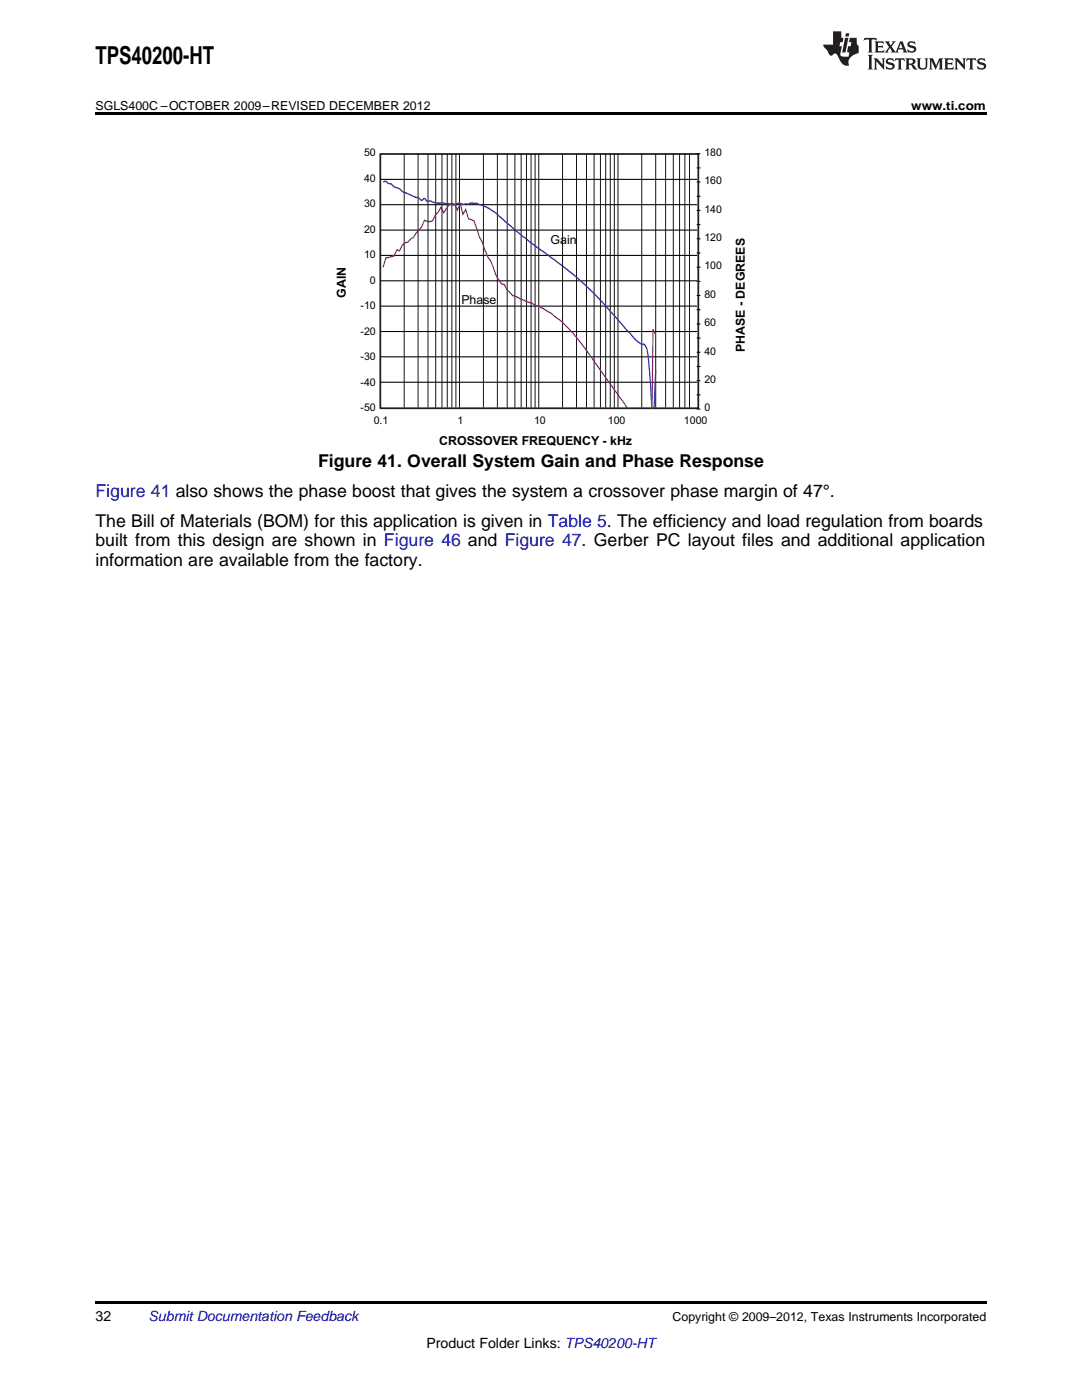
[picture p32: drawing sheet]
<svg xmlns="http://www.w3.org/2000/svg" width="216mm" height="279mm" viewBox="0 0 216 279" stroke-linecap="round" stroke-linejoin="round" font-family="sans-serif">
<defs><g id="words">
<text font-size="4.9" x="19" y="12.8">TPS40200-HT</text>
<g font-size="3.5">
<text x="63.5" y="93.1">Figure 41. Overall System Gain and Phase Response</text>
<text x="19" y="105.1">The Bill of Materials (BOM) for this application is given in Table 5. The efficiency and load regulation from boards</text>
<text x="19" y="109">built from this design are shown in Figure 46 and Figure 47. Gerber PC layout files and additional application</text>
<text x="19" y="112.9">information are available from the factory.</text>
</g>
<text font-size="3.5" fill="#00f" x="19" y="99.1">Figure 41 also shows the phase boost that gives the system a crossover phase margin of 47°.</text>
<g font-size="2.8">
<text x="19" y="263.6">32</text>
<text x="85.1" y="269">Product Folder Links: TPS40200-HT</text>
</g>
<text font-size="2.8" fill="#0000c8" x="29.6" y="263.6">Submit Documentation Feedback</text>
<g font-size="2.5">
<text x="19" y="21.9">SGLS400C –OCTOBER 2009–REVISED DECEMBER 2012</text>
<text x="181.8" y="21.9">www.ti.com</text>
<text x="134.2" y="263.6">Copyright © 2009–2012, Texas Instruments Incorporated</text>
</g>
<g font-size="2.5" fill="#010202">
<text x="109.9" y="48.6">Gain</text>
<text x="69" y="59.5" transform="rotate(-90 69 59.5)">GAIN</text>
<text x="92.1" y="60.7">Phase</text>
<text x="148.6" y="70.3" transform="rotate(-90 148.6 70.3)">PHASE - DEGREES</text>
<text x="87.6" y="88.8">CROSSOVER FREQUENCY - kHz</text>
</g>
<g font-size="2.1" fill="#010202">
<text x="72.6" y="31.1">50</text>
<text x="140.6" y="31.1">180</text>
<text x="72.6" y="41.3">30</text>
<text x="72.6" y="36.2">40</text>
<text x="140.6" y="36.8">160</text>
<text x="72.6" y="46.4">20</text>
<text x="140.6" y="42.4">140</text>
<text x="72.6" y="51.5">10</text>
<text x="140.6" y="53.8">100</text>
<text x="140.6" y="48.1">120</text>
<text x="73.8" y="56.6">0</text>
<text x="140.6" y="59.4">80</text>
<text x="71.9" y="61.7">-10</text>
<text x="140.6" y="65.1">60</text>
<text x="71.9" y="71.9">-30</text>
<text x="71.9" y="66.8">-20</text>
<text x="140.6" y="70.8">40</text>
<text x="71.9" y="77">-40</text>
<text x="140.6" y="76.4">20</text>
<text x="71.9" y="82.1">-50</text>
<text x="140.6" y="82.1">0</text>
<text x="74.6" y="84.7">0.1</text>
<text x="91.3" y="84.7">1</text>
<text x="106.6" y="84.7">10</text>
<text x="121.3" y="84.7">100</text>
<text x="136.5" y="84.7">1000</text>
</g>
</g></defs>
<path d="M19 259.7h177.8v.5h-177.8z" fill="#000"/>
<path d="M75.9 30.7h63.4v50.8h-63.4z" fill="none" stroke="#231f20" stroke-width=".35"/>
<g fill="none" stroke="#010202" stroke-width=".2">
<path d="M139 39.2h.8M139 36.3h.8M139 33.5h.8M139 30.7h.8M139 59h.8M139 56.2h.8M139 53.3h.8M139 50.5h.8M139 47.7h.8M139 44.8h.8M139 42h.8M139 78.8h.8"/>
<path d="M139 76h.8M139 73.1h.8M139 70.3h.8M139 67.5h.8M139 64.7h.8M139 61.8h.8M139 81.6h.8"/>
</g>
<g fill="#fff">
<path d="M91.4 58h9.7v4h-9.7z" fill-rule="evenodd"/>
<path d="M109.2 45.7h6.9v3.8h-6.9z" fill-rule="evenodd"/>
</g>
<g fill="none" stroke="#010202" stroke-width=".2">
<path d="M75.9 35.8h63.2M80.7 30.7v50.6M83.4 30.7v50.6M85.4 30.7v50.6M86.9 30.7v50.6M88.2 30.7v50.6M89.2 30.7v50.6M90.2 30.7v50.6M91 30.7v50.6M91.7 30.7v50.6M96.5 30.7v50.6M99.2 30.7v50.6"/>
<path d="M101.2 30.7v50.6M102.7 30.7v50.6M104 30.7v50.6M105 30.7v50.6M106 30.7v50.6M106.8 30.7v50.6M107.5 30.7v50.6M112.3 30.7v50.6M115 30.7v50.6M117 30.7v50.6M118.5 30.7v50.6M119.8 30.7v50.6"/>
<path d="M120.9 30.7v50.6M121.8 30.7v50.6M122.6 30.7v50.6M123.3 30.7v50.6M128.1 30.7v50.6M130.8 30.7v50.6M132.8 30.7v50.6M134.3 30.7v50.6M135.6 30.7v50.6M136.7 30.7v50.6M137.6 30.7v50.6M75.9 56h63.2"/>
<path d="M75.9 51h63.2M75.9 45.9h63.2M75.9 40.9h63.2M75.9 76.3h63.2M75.9 71.2h63.2M75.9 66.2h63.2M75.9 61.1h63.2"/>
</g>
<path d="M76.4 36.3a.78 .78 0 0 1 1.2 .4h.1a1.11 1.11 0 0 1 .9 .6l1.3 .5a8.7 8.7 0 0 0 3.3 1.6l.5 .2a.46 .46 0 0 0 .5 .4 .46 .46 0 0 0 .4-.4l.3 .3a.52 .52 0 0 0 .9 .2l1.3 .4h1.3l1.9 .4 1.2-.3 .9 .2 .9-.1a3.8 3.8 0 0 1 2.6 .2l.6 .2a11.1 11.1 0 0 1 3.4 2.3l4.3 3.7 6.3 4.7a75.2 75.2 0 0 1 14.6 14.1l1.9 2.1a2.42 2.42 0 0 0 1.6 .8 9.8 9.8 0 0 1 .9 4.6l.5 8.1M130.8 73.8l-.3 7.7" fill="none" stroke="#2e3090" stroke-width=".26"/>
<path d="M76.4 53.3l.6-1.8 1.6-.4 .6-1.2 .5 .2 .6-1.2 .5-.4 .6-.2 .5-.6 .6-.3 .5-.9 1.1-1.2 .6-1.3 1.1 .2 .5-.2 .6-1.1 .5-.5 .6-1 .5 1.1 1.1-1.6 .6-.4 .5 .3 .6 1.1 .5-1.3 .6 2.2 .5-1 .6 1.8 1.1 .5 1.1 3.2 .5 1 1.1 3 .6 .7 1.1 3 1.1 1.7 .5 .1 .6 1 1.1 1.2 .5 .1 2.2 1.1 1.1 .3 .6 .4a17.8 17.8 0 0 1 6 3.9l1.1 1.2a166.7 166.7 0 0 1 9.3 12.6l2.1 2.9M130.8 66.8l-.5-1-.2 15.7" fill="none" stroke="#b6208b" stroke-width=".26"/>
<path d="M19 22.5h177.8v.5h-177.8z" fill="#000"/>
<g fill="#231f20">
<path d="M172.5 7.6l-.1 .5 .4-.2h.6v.1v2.1l-.2 .4h.9l-.2-.4v-2.1l.1-.1h.5l.5 .2-.2-.5zM174.5 8.3l.2 .3v1.5l-.2 .4h1.8l.2-.6a1.04 1.04 0 0 1-1.3 .2v-.7h.6l.3 .2v-.6l-.3 .2h-.6v-.6l.8-.1 .4 .3-.2-.5zM176.5 8.3l.9 1.1-.9 1.1h.8l-.2-.2 .4-.7 .5 .7-.2 .2h1.5l-.2-.2 .2-.4h.9l.1 .4-.2 .2h1l-.3-.3-.7-1.9h-.5l-.9 2-.8-1 .9-1h-.8l.1 .3-.4 .5-.3-.6 .1-.2zM179.7 8.6l.4 1h-.7zM181.3 8.4a.63 .63 0 0 0-.2 .7 .63 .63 0 0 0 .6 .4l.6 .2 .1 .2a.75 .75 0 0 1-.7 .4 .75 .75 0 0 1-.6-.5l.1 .7 .1-.1a1.11 1.11 0 0 0 1.5-.6 1.13 1.13 0 0 0-1.2-.8l-.1-.4a1.04 1.04 0 0 1 1.2 .2l-.2-.5-.2 .1-.4-.2zM173.2 10.9l.2 .4v2.2l-.2 .4h1l-.3-.4v-2.2l.3-.4zM174.3 11.6l.3 .4v1.5l-.3 .4h.8l-.2-.4v-1.3l1.5 1.7v-1.9l.2-.4h-.7l.2 .4v.9l-1.1-1.3zM177 11.8a.62 .62 0 0 0-.2 .7 .62 .62 0 0 0 .6 .4l.6 .1 .1 .3a.76 .76 0 0 1-.7 .3 .76 .76 0 0 1-.7-.4l.2 .7 .1-.1a1.11 1.11 0 0 0 1.5-.6 1.13 1.13 0 0 0-1.2-.8l-.1-.4a1.04 1.04 0 0 1 1.2 .2l-.2-.6-.2 .1-.5-.1zM178.7 11.6l-.2 .6a.61 .61 0 0 1 .8-.3v1.6l-.2 .4h.9l-.2-.4v-1.6a.63 .63 0 0 1 .7 .3l-.1-.6zM180.6 11.6l.3 .4v1.5l-.3 .4h1l-.2-.2-.1-.8 .6 .2a.76 .76 0 0 0 1.2 .7l-1-1a.58 .58 0 0 0 .6-.5 .58 .58 0 0 0-.5-.6zM181.4 11.9h.1a.45 .45 0 0 1 .5 .1 .45 .45 0 0 1 .1 .5l-.8 .2zM182.9 11.6l.2 .2a2.17 2.17 0 0 0 .3 1.9 .99 .99 0 0 0 1.6-.6v-1.1l.2-.4h-.7l.2 .2a1.92 1.92 0 0 1-.2 1.8 .6 .6 0 0 1-.9-.5v-1.1l.2-.4zM185.4 11.6l.2 .4v1.5l-.2 .4h.7l-.2-.4v-1.4l.8 1.8 .8-1.8v1.4l-.2 .4h.9l-.2-.4v-1.5l.2-.4h-.8l-.6 1.5-.6-1.5zM188.4 11.6l.2 .4v1.5l-.2 .4h1.8l.1-.6a1.04 1.04 0 0 1-1.2 .1v-.6h.5l.4 .2v-.6l-.4 .2h-.5v-.7h.8l.3 .3-.1-.6zM190.5 11.6l.2 .4v1.5l-.2 .4h.7l-.2-.4v-1.3l1.5 1.7v-1.9l.2-.4h-.7l.2 .4v.9l-1.1-1.3zM192.9 11.6l-.1 .6a.61 .61 0 0 1 .7-.3l.1 1.6-.3 .4h1l-.3-.4 .1-1.6a.63 .63 0 0 1 .7 .3l-.1-.6zM195.2 11.8a.62 .62 0 0 0-.2 .7 .62 .62 0 0 0 .6 .4l.6 .1 .1 .3a.76 .76 0 0 1-.7 .3 .76 .76 0 0 1-.6-.4l.1 .7 .1-.1a1.11 1.11 0 0 0 1.6-.6 1.13 1.13 0 0 0-1.3-.8l-.1-.4a1.04 1.04 0 0 1 1.2 .2l-.1-.6-.2 .1-.5-.1z"/>
<path d="M166.2 6.3v2.6h-1.9v.4l.8 .9a.91 .91 0 0 0 1 .8 .56 .56 0 0 1 .5-.3 .56 .56 0 0 1 .5 .3l.4 .8a1.53 1.53 0 0 0 1.9 1.2 1.54 1.54 0 0 1 1-2.1l.9-.3v-1.4a1.52 1.52 0 0 1-.4-1.6h-1.3l-.2 .8h.5l-.2 .8h-.5l-.1 1v.2l.4 .1-.2 .8a1.93 1.93 0 0 1-1.6-.3l.3-1.8h-.5l.2-.8h.4l.2-.8h-.4v-1.3zM168.6 7.6l-.6 2.9h.7l.6-2.9zM168.8 6.6l-.1 .7h.6l.2-.7z"/>
</g>
<use href="#words"/>
</svg>
